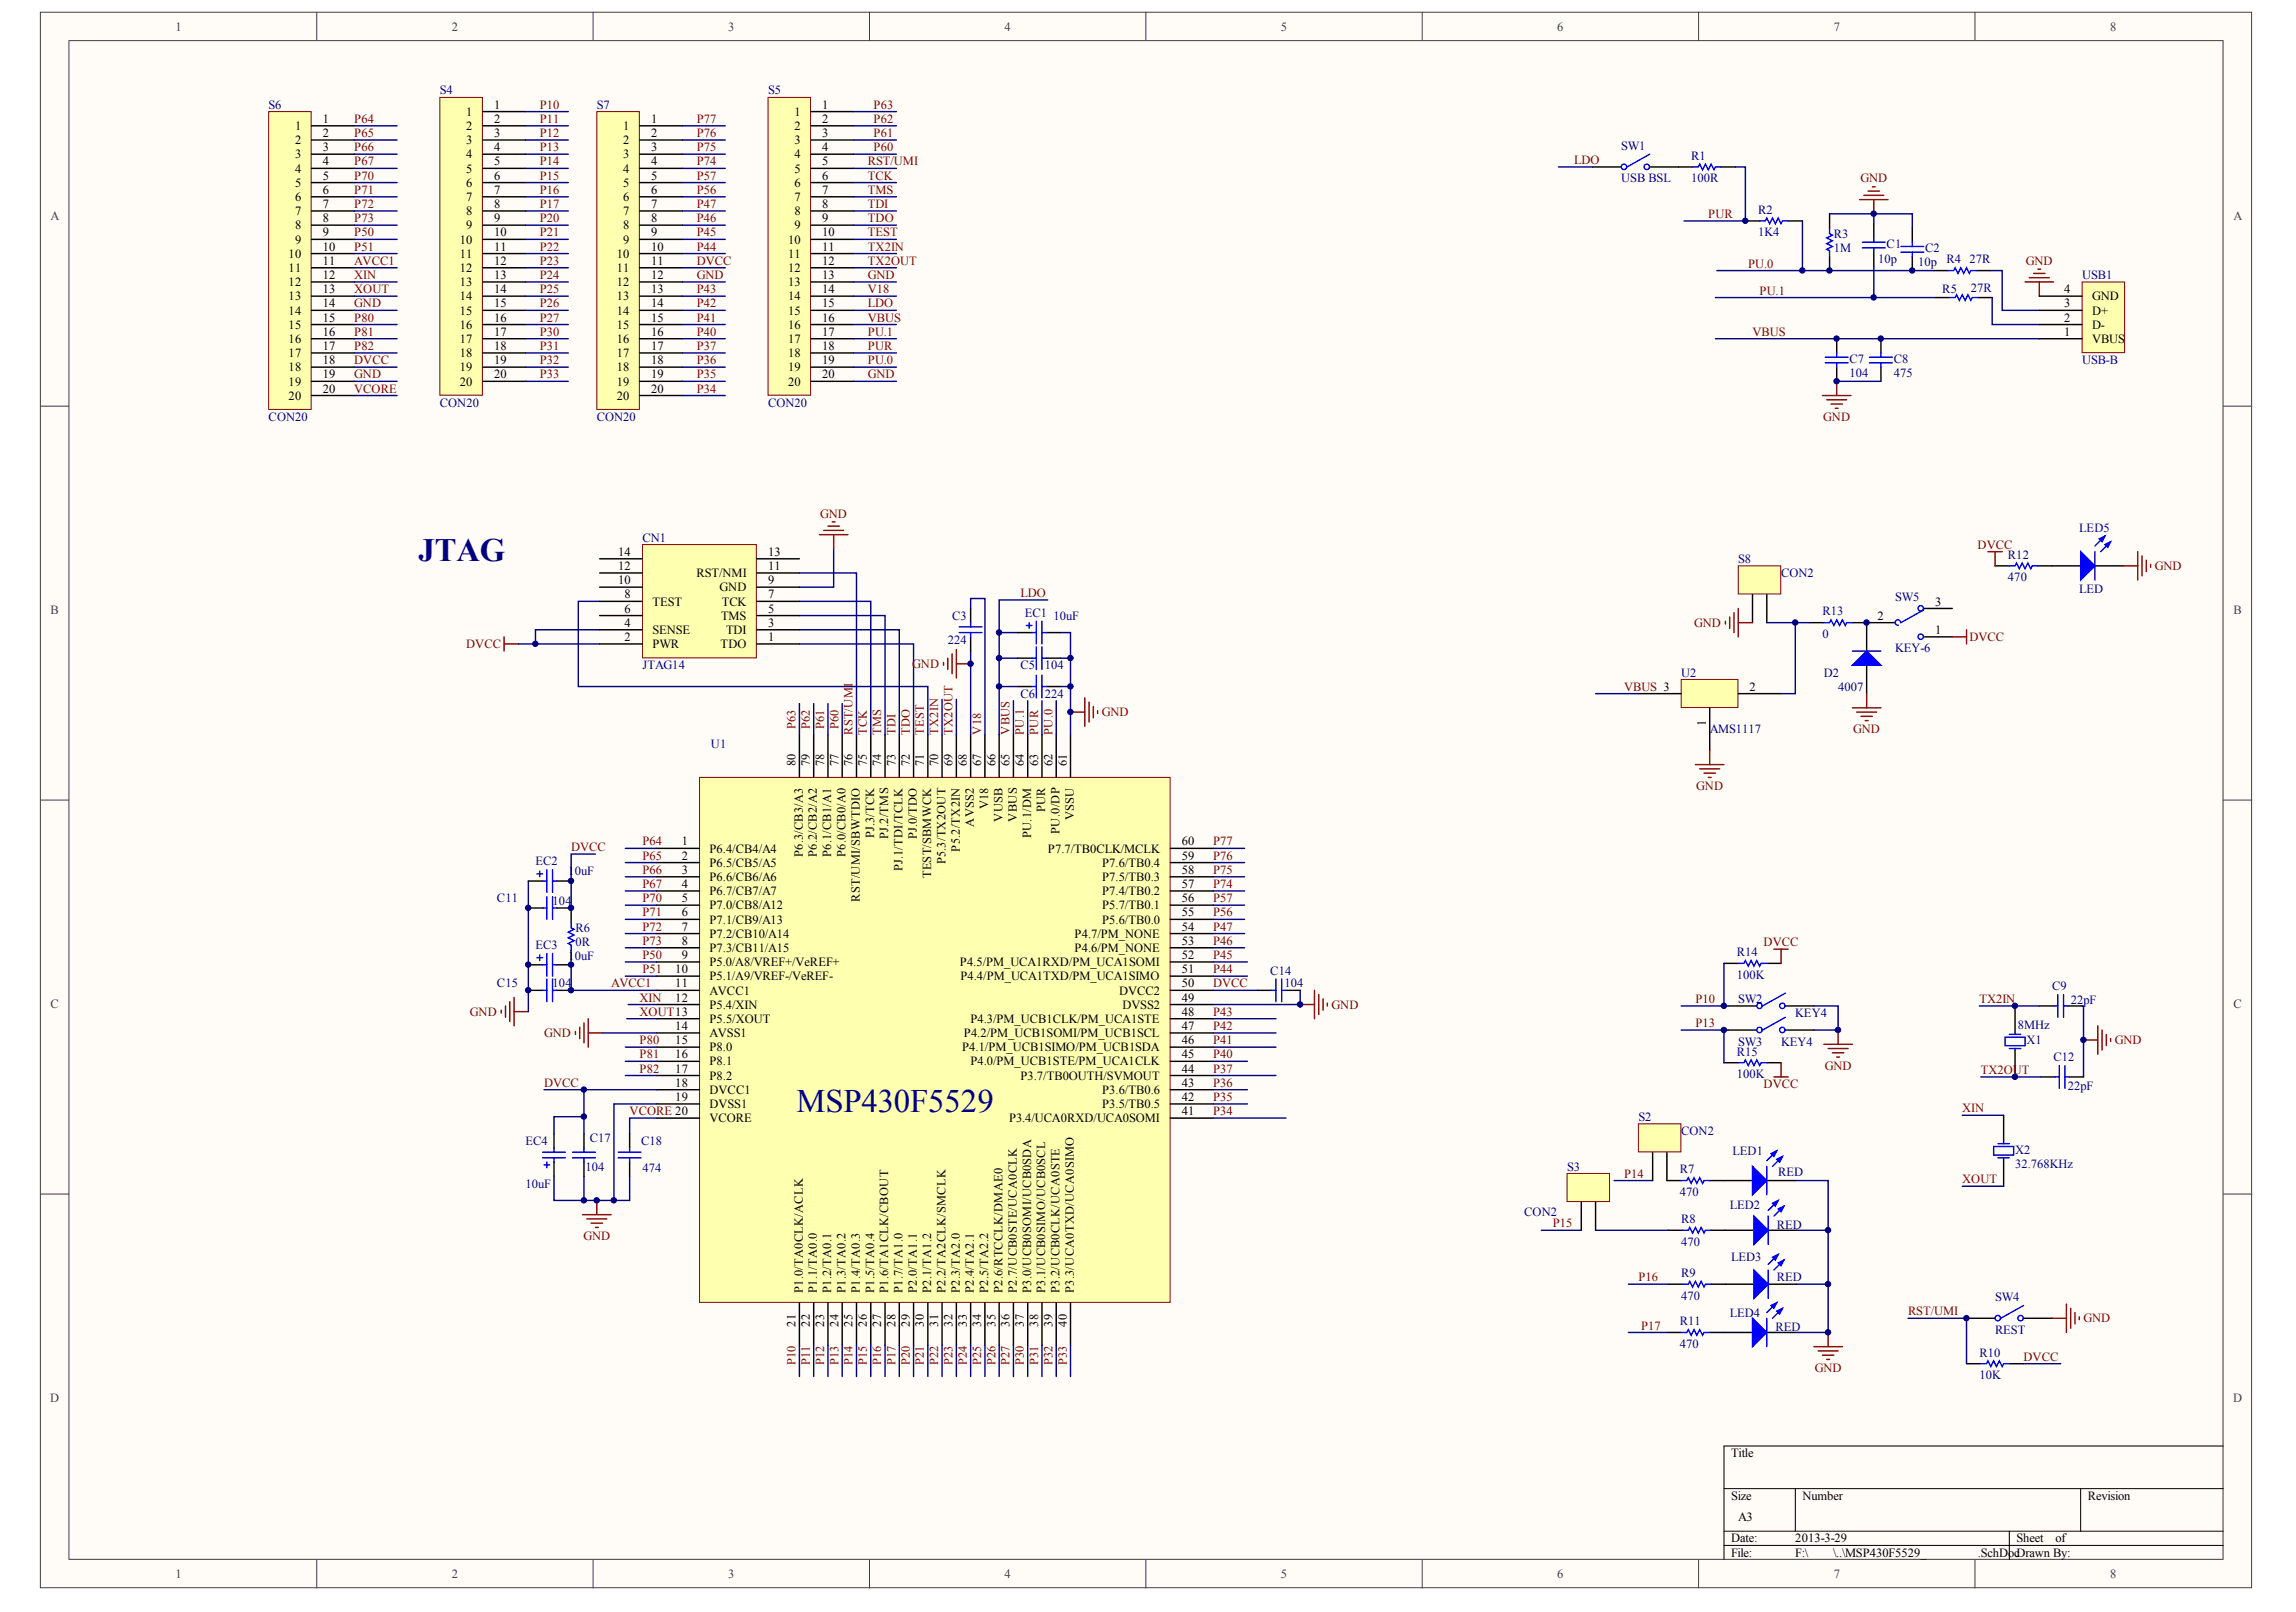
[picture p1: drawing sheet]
<svg xmlns="http://www.w3.org/2000/svg" width="288mm" height="202mm" viewBox="0 0 288 202" stroke-linecap="round" stroke-linejoin="round" font-family="sans-serif">
<defs><g id="words">
<g font-size="4.1" fill="#000080">
<text x="52.5" y="70.3">JTAG</text>
<text x="99.9" y="139.4">MSP430F5529</text>
</g>
<g font-size="1.6" fill="#404040">
<text x="22" y="3.8">1</text>
<text x="56.7" y="3.8">2</text>
<text x="91.3" y="3.8">3</text>
<text x="126" y="3.8">4</text>
<text x="160.6" y="3.8">5</text>
<text x="195.3" y="3.8">6</text>
<text x="229.9" y="3.8">7</text>
<text x="264.6" y="3.8">8</text>
<text x="6.3" y="27.6">A</text>
<text x="280" y="27.6">A</text>
<text x="6.3" y="77">B</text>
<text x="280" y="77">B</text>
<text x="6.3" y="126.4">C</text>
<text x="280" y="126.4">C</text>
<text x="6.3" y="175.8">D</text>
<text x="280" y="175.8">D</text>
<text x="22" y="197.9">1</text>
<text x="56.7" y="197.9">2</text>
<text x="91.3" y="197.9">3</text>
<text x="126" y="197.9">4</text>
<text x="160.6" y="197.9">5</text>
<text x="195.3" y="197.9">6</text>
<text x="229.9" y="197.9">7</text>
<text x="264.6" y="197.9">8</text>
</g>
<g font-size="1.6" fill="#000080">
<text x="55.1" y="11.8">S4</text>
<text x="96.3" y="11.8">S5</text>
<text x="33.7" y="13.6">S6</text>
<text x="74.8" y="13.6">S7</text>
<text x="203.3" y="18.8">SW1</text>
<text x="203.3" y="22.9">USB BSL</text>
<text x="212" y="20">R1</text>
<text x="212" y="22.9">100R</text>
<text x="220.4" y="26.8">R2</text>
<text x="220.4" y="29.6">1K4</text>
<text x="229.9" y="29.8">R3</text>
<text x="229.9" y="31.6">1M</text>
<text x="235.5" y="33">10p</text>
<text x="236.5" y="31.1">C1</text>
<text x="240.5" y="33.4">10p</text>
<text x="241.4" y="31.6">C2</text>
<text x="244.1" y="33">R4</text>
<text x="246.9" y="33">27R</text>
<text x="261" y="35">USB1</text>
<text x="243.5" y="36.8">R5</text>
<text x="247.1" y="36.6">27R</text>
<text x="231.9" y="45.5">C7</text>
<text x="231.9" y="47.3">104</text>
<text x="237.4" y="45.5">C8</text>
<text x="237.4" y="47.3">475</text>
<text x="261" y="45.7">USB-B</text>
<text x="33.7" y="52.8">CON20</text>
<text x="55.1" y="51">CON20</text>
<text x="74.8" y="52.8">CON20</text>
<text x="96.3" y="51">CON20</text>
<text x="80.6" y="67.9">CN1</text>
<text x="217.9" y="70.6">S8</text>
<text x="251.7" y="70.1">R12</text>
<text x="260.7" y="66.7">LED5</text>
<text x="119.4" y="77.7">C3</text>
<text x="128.5" y="77.4">EC1</text>
<text x="132.1" y="77.7">10uF</text>
<text x="223.3" y="72.4">CON2</text>
<text x="228.5" y="77.2">R13</text>
<text x="237.6" y="75.4">SW5</text>
<text x="251.7" y="72.9">470</text>
<text x="260.7" y="74.3">LED</text>
<text x="80.6" y="83.9">JTAG14</text>
<text x="118.8" y="80.7">224</text>
<text x="128" y="83.9">C5</text>
<text x="131" y="83.9">104</text>
<text x="228.5" y="80">0</text>
<text x="237.6" y="81.8">KEY-6</text>
<text x="128" y="87.5">C6</text>
<text x="131" y="87.5">224</text>
<text x="210.8" y="84.8">U2</text>
<text x="228.7" y="84.8">D2</text>
<text x="230.5" y="86.6">4007</text>
<text x="89.1" y="93.7">U1</text>
<text x="214.4" y="92">AMS1117</text>
<text x="62.3" y="113.1">C11</text>
<text x="67.1" y="108.5">EC2</text>
<text x="69.3" y="113.5">104</text>
<text x="71.2" y="109.8">1</text>
<text x="72.1" y="109.8">0uF</text>
<text x="67.1" y="119">EC3</text>
<text x="72.1" y="116.9">R6</text>
<text x="72.1" y="118.7">0R</text>
<text x="217.8" y="119.9">R14</text>
<text x="62.3" y="123.8">C15</text>
<text x="69.3" y="123.8">104</text>
<text x="71.2" y="120.4">10uF</text>
<text x="159.3" y="122.2">C14</text>
<text x="161.1" y="123.8">104</text>
<text x="217.8" y="122.8">100K</text>
<text x="217.9" y="125.8">SW2</text>
<text x="257.3" y="124.2">C9</text>
<text x="259.6" y="126">22pF</text>
<text x="217.9" y="131.1">SW3</text>
<text x="223.3" y="131.1">KEY4</text>
<text x="225.1" y="127.6">KEY4</text>
<text x="253" y="129">8MHz</text>
<text x="254.1" y="130.9">X1</text>
<text x="217.8" y="132.4">R15</text>
<text x="217.8" y="135.2">100K</text>
<text x="257.5" y="133.1">C12</text>
<text x="259.3" y="136.6">22pF</text>
<text x="65.9" y="143.6">EC4</text>
<text x="73.9" y="143.2">C17</text>
<text x="80.4" y="143.6">C18</text>
<text x="205.4" y="140.6">S2</text>
<text x="210.8" y="142.3">CON2</text>
<text x="65.9" y="148.9">10uF</text>
<text x="73.4" y="146.8">104</text>
<text x="80.6" y="147">474</text>
<text x="196.5" y="146.8">S3</text>
<text x="210.6" y="147.1">R7</text>
<text x="210.6" y="150">470</text>
<text x="217.2" y="144.8">LED1</text>
<text x="222.9" y="147.5">RED</text>
<text x="252.6" y="144.6">X2</text>
<text x="252.6" y="146.4">32.768KHz</text>
<text x="191.1" y="152.5">CON2</text>
<text x="210.8" y="153.4">R8</text>
<text x="216.9" y="151.6">LED2</text>
<text x="222.8" y="154.1">RED</text>
<text x="210.8" y="156.2">470</text>
<text x="210.8" y="160.1">R9</text>
<text x="217" y="158.2">LED3</text>
<text x="222.8" y="160.7">RED</text>
<text x="210.6" y="166.2">R11</text>
<text x="210.8" y="163">470</text>
<text x="216.9" y="165.1">LED4</text>
<text x="222.6" y="166.9">RED</text>
<text x="250.1" y="163.2">SW4</text>
<text x="250.1" y="167.3">REST</text>
<text x="210.6" y="169">470</text>
<text x="248.2" y="170.1">R10</text>
<text x="248.2" y="173">10K</text>
</g>
<g font-size="1.6">
<text x="37" y="16.3">1</text>
<text x="40.5" y="15.4">1</text>
<text x="40.5" y="17.2">2</text>
<text x="58.5" y="14.5">1</text>
<text x="58.5" y="16.3">2</text>
<text x="61.9" y="13.6">1</text>
<text x="61.9" y="15.4">2</text>
<text x="61.9" y="17.2">3</text>
<text x="78.1" y="16.3">1</text>
<text x="81.6" y="15.4">1</text>
<text x="81.6" y="17.2">2</text>
<text x="99.6" y="14.5">1</text>
<text x="99.6" y="16.3">2</text>
<text x="103.1" y="13.6">1</text>
<text x="103.1" y="15.4">2</text>
<text x="103.1" y="17.2">3</text>
<text x="37" y="18.1">2</text>
<text x="37" y="19.9">3</text>
<text x="37" y="21.6">4</text>
<text x="37" y="23.4">5</text>
<text x="40.5" y="19">3</text>
<text x="40.5" y="20.7">4</text>
<text x="40.5" y="22.5">5</text>
<text x="58.5" y="18.1">3</text>
<text x="58.5" y="19.9">4</text>
<text x="58.5" y="21.6">5</text>
<text x="58.5" y="23.4">6</text>
<text x="61.9" y="19">4</text>
<text x="61.9" y="20.7">5</text>
<text x="61.9" y="22.5">6</text>
<text x="78.1" y="18.1">2</text>
<text x="78.1" y="19.9">3</text>
<text x="78.1" y="21.6">4</text>
<text x="78.1" y="23.4">5</text>
<text x="81.6" y="19">3</text>
<text x="81.6" y="20.7">4</text>
<text x="81.6" y="22.5">5</text>
<text x="99.6" y="18.1">3</text>
<text x="99.6" y="19.9">4</text>
<text x="99.6" y="21.6">5</text>
<text x="99.6" y="23.4">6</text>
<text x="103.1" y="19">4</text>
<text x="103.1" y="20.7">5</text>
<text x="103.1" y="22.5">6</text>
<text x="37" y="25.2">6</text>
<text x="37" y="27">7</text>
<text x="37" y="28.8">8</text>
<text x="40.5" y="24.3">6</text>
<text x="40.5" y="26.1">7</text>
<text x="40.5" y="27.9">8</text>
<text x="40.5" y="29.6">9</text>
<text x="58.5" y="25.2">7</text>
<text x="58.5" y="27">8</text>
<text x="58.5" y="28.8">9</text>
<text x="61.9" y="24.3">7</text>
<text x="61.9" y="26.1">8</text>
<text x="61.9" y="27.9">9</text>
<text x="61.9" y="29.6">10</text>
<text x="78.1" y="25.2">6</text>
<text x="78.1" y="27">7</text>
<text x="78.1" y="28.8">8</text>
<text x="81.6" y="24.3">6</text>
<text x="81.6" y="26.1">7</text>
<text x="81.6" y="27.9">8</text>
<text x="81.6" y="29.6">9</text>
<text x="99.6" y="25.2">7</text>
<text x="99.6" y="27">8</text>
<text x="99.6" y="28.8">9</text>
<text x="103.1" y="24.3">7</text>
<text x="103.1" y="26.1">8</text>
<text x="103.1" y="27.9">9</text>
<text x="103.1" y="29.6">10</text>
<text x="36.2" y="32.3">10</text>
<text x="36.2" y="34.1">11</text>
<text x="36.2" y="35.9">12</text>
<text x="37" y="30.5">9</text>
<text x="40.5" y="31.4">10</text>
<text x="40.5" y="33.2">11</text>
<text x="40.5" y="35">12</text>
<text x="57.7" y="30.5">10</text>
<text x="57.7" y="32.3">11</text>
<text x="57.7" y="34.1">12</text>
<text x="57.7" y="35.9">13</text>
<text x="61.9" y="31.4">11</text>
<text x="61.9" y="33.2">12</text>
<text x="61.9" y="35">13</text>
<text x="77.3" y="32.3">10</text>
<text x="77.3" y="34.1">11</text>
<text x="77.3" y="35.9">12</text>
<text x="78.1" y="30.5">9</text>
<text x="81.6" y="31.4">10</text>
<text x="81.6" y="33.2">11</text>
<text x="81.6" y="35">12</text>
<text x="98.8" y="30.5">10</text>
<text x="98.8" y="32.3">11</text>
<text x="98.8" y="34.1">12</text>
<text x="98.8" y="35.9">13</text>
<text x="103.1" y="31.4">11</text>
<text x="103.1" y="33.2">12</text>
<text x="103.1" y="35">13</text>
<text x="36.2" y="37.7">13</text>
<text x="36.2" y="39.4">14</text>
<text x="36.2" y="41.2">15</text>
<text x="40.5" y="36.8">13</text>
<text x="40.5" y="38.6">14</text>
<text x="40.5" y="40.3">15</text>
<text x="57.7" y="37.7">14</text>
<text x="57.7" y="39.4">15</text>
<text x="57.7" y="41.2">16</text>
<text x="61.9" y="36.8">14</text>
<text x="61.9" y="38.6">15</text>
<text x="61.9" y="40.3">16</text>
<text x="77.3" y="37.7">13</text>
<text x="77.3" y="39.4">14</text>
<text x="77.3" y="41.2">15</text>
<text x="81.6" y="36.8">13</text>
<text x="81.6" y="38.6">14</text>
<text x="81.6" y="40.3">15</text>
<text x="98.8" y="37.7">14</text>
<text x="98.8" y="39.4">15</text>
<text x="98.8" y="41.2">16</text>
<text x="103.1" y="36.8">14</text>
<text x="103.1" y="38.6">15</text>
<text x="103.1" y="40.3">16</text>
<text x="258.8" y="40.3">2</text>
<text x="258.8" y="38.6">3</text>
<text x="258.8" y="36.8">4</text>
<text x="262.3" y="41.2">D-</text>
<text x="262.3" y="39.4">D+</text>
<text x="262.3" y="37.7">GND</text>
<text x="36.2" y="43">16</text>
<text x="36.2" y="44.8">17</text>
<text x="36.2" y="46.6">18</text>
<text x="40.5" y="42.1">16</text>
<text x="40.5" y="43.9">17</text>
<text x="40.5" y="45.7">18</text>
<text x="40.5" y="47.5">19</text>
<text x="57.7" y="43">17</text>
<text x="57.7" y="44.8">18</text>
<text x="57.7" y="46.6">19</text>
<text x="61.9" y="42.1">17</text>
<text x="61.9" y="43.9">18</text>
<text x="61.9" y="45.7">19</text>
<text x="61.9" y="47.5">20</text>
<text x="77.3" y="43">16</text>
<text x="77.3" y="44.8">17</text>
<text x="77.3" y="46.6">18</text>
<text x="81.6" y="42.1">16</text>
<text x="81.6" y="43.9">17</text>
<text x="81.6" y="45.7">18</text>
<text x="81.6" y="47.5">19</text>
<text x="98.8" y="43">17</text>
<text x="98.8" y="44.8">18</text>
<text x="98.8" y="46.6">19</text>
<text x="103.1" y="42.1">17</text>
<text x="103.1" y="43.9">18</text>
<text x="103.1" y="45.7">19</text>
<text x="103.1" y="47.5">20</text>
<text x="258.8" y="42.1">1</text>
<text x="262.3" y="43">VBUS</text>
<text x="36.2" y="48.3">19</text>
<text x="36.2" y="50.1">20</text>
<text x="40.5" y="49.2">20</text>
<text x="57.7" y="48.3">20</text>
<text x="77.3" y="48.3">19</text>
<text x="77.3" y="50.1">20</text>
<text x="81.6" y="49.2">20</text>
<text x="98.8" y="48.3">20</text>
<text x="77.5" y="71.5">12</text>
<text x="77.5" y="69.7">14</text>
<text x="96.3" y="71.5">11</text>
<text x="96.3" y="69.7">13</text>
<text x="77.5" y="73.3">10</text>
<text x="78.3" y="76.8">6</text>
<text x="78.3" y="75">8</text>
<text x="81.8" y="75.9">TEST</text>
<text x="87.3" y="72.4">RST/NMI</text>
<text x="90.2" y="74.2">GND</text>
<text x="90.4" y="77.7">TMS</text>
<text x="90.5" y="75.9">TCK</text>
<text x="96.3" y="76.8">5</text>
<text x="96.3" y="75">7</text>
<text x="96.3" y="73.3">9</text>
<text x="235.4" y="77.7">2</text>
<text x="242.6" y="75.9">3</text>
<text x="78.3" y="80.4">2</text>
<text x="78.3" y="78.6">4</text>
<text x="81.8" y="81.3">PWR</text>
<text x="81.8" y="79.5">SENSE</text>
<text x="90.4" y="81.3">TDO</text>
<text x="91" y="79.5">TDI</text>
<text x="96.3" y="80.4">1</text>
<text x="96.3" y="78.6">3</text>
<text x="242.6" y="79.5">1</text>
<text x="219.4" y="86.6">2</text>
<text x="85.5" y="106">1</text>
<text x="85.5" y="107.8">2</text>
<text x="89" y="106.9">P6.4/CB4/A4</text>
<text x="131.4" y="106.9">P7.7/TB0CLK/MCLK</text>
<text x="148.2" y="107.8">59</text>
<text x="148.2" y="106">60</text>
<text x="85.5" y="109.6">3</text>
<text x="85.5" y="111.4">4</text>
<text x="85.5" y="113.1">5</text>
<text x="89" y="108.7">P6.5/CB5/A5</text>
<text x="89" y="110.5">P6.6/CB6/A6</text>
<text x="89" y="112.2">P6.7/CB7/A7</text>
<text x="138.2" y="112.2">P7.4/TB0.2</text>
<text x="138.2" y="110.5">P7.5/TB0.3</text>
<text x="138.2" y="108.7">P7.6/TB0.4</text>
<text x="148.2" y="113.1">56</text>
<text x="148.2" y="111.4">57</text>
<text x="148.2" y="109.6">58</text>
<text x="85.5" y="114.9">6</text>
<text x="85.5" y="116.7">7</text>
<text x="85.5" y="118.5">8</text>
<text x="89" y="114">P7.0/CB8/A12</text>
<text x="89" y="115.8">P7.1/CB9/A13</text>
<text x="89" y="117.6">P7.2/CB10/A14</text>
<text x="89" y="119.4">P7.3/CB11/A15</text>
<text x="134.7" y="119.4">P4.6/PM_NONE</text>
<text x="134.7" y="117.6">P4.7/PM_NONE</text>
<text x="138.2" y="115.8">P5.6/TB0.0</text>
<text x="138.2" y="114">P5.7/TB0.1</text>
<text x="148.2" y="118.5">53</text>
<text x="148.2" y="116.7">54</text>
<text x="148.2" y="114.9">55</text>
<text x="84.7" y="122">10</text>
<text x="84.7" y="123.8">11</text>
<text x="84.7" y="125.6">12</text>
<text x="85.5" y="120.3">9</text>
<text x="89" y="121.2">P5.0/A8/VREF+/VeREF+</text>
<text x="89" y="122.9">P5.1/A9/VREF-/VeREF-</text>
<text x="89" y="124.7">AVCC1</text>
<text x="120.4" y="121.2">P4.5/PM_UCA1RXD/PM_UCA1SOMI</text>
<text x="120.4" y="122.9">P4.4/PM_UCA1TXD/PM_UCA1SIMO</text>
<text x="140.3" y="124.7">DVCC2</text>
<text x="148.2" y="125.6">49</text>
<text x="148.2" y="123.8">50</text>
<text x="148.2" y="122">51</text>
<text x="148.2" y="120.3">52</text>
<text x="84.7" y="129.2">14</text>
<text x="84.7" y="130.9">15</text>
<text x="89" y="126.5">P5.4/XIN</text>
<text x="89" y="128.3">P5.5/XOUT</text>
<text x="89" y="130.1">AVSS1</text>
<text x="89" y="131.8">P8.0</text>
<text x="120.6" y="131.8">P4.1/PM_UCB1SIMO/PM_UCB1SDA</text>
<text x="120.9" y="130.1">P4.2/PM_UCB1SOMI/PM_UCB1SCL</text>
<text x="121.7" y="128.3">P4.3/PM_UCB1CLK/PM_UCA1STE</text>
<text x="140.7" y="126.5">DVSS2</text>
<text x="148.2" y="130.9">46</text>
<text x="148.2" y="129.2">47</text>
<text x="148.2" y="127.4">48</text>
<text x="84.7" y="132.7">16</text>
<text x="84.7" y="134.5">17</text>
<text x="84.7" y="136.3">18</text>
<text x="89" y="133.6">P8.1</text>
<text x="89" y="135.4">P8.2</text>
<text x="89" y="137.2">DVCC1</text>
<text x="121.7" y="133.6">P4.0/PM_UCB1STE/PM_UCA1CLK</text>
<text x="127.9" y="135.4">P3.7/TB0OUTH/SVMOUT</text>
<text x="138.2" y="137.2">P3.6/TB0.6</text>
<text x="148.2" y="136.3">43</text>
<text x="148.2" y="134.5">44</text>
<text x="148.2" y="132.7">45</text>
<text x="84.7" y="138.1">19</text>
<text x="89" y="139">DVSS1</text>
<text x="89" y="140.7">VCORE</text>
<text x="126.5" y="140.7">P3.4/UCA0RXD/UCA0SOMI</text>
<text x="138.2" y="139">P3.5/TB0.5</text>
<text x="148.2" y="139.8">41</text>
<text x="148.2" y="138.1">42</text>
<text x="217" y="182.7">Title</text>
<text x="217" y="188.1">Size</text>
<text x="217.9" y="190.7">A3</text>
<text x="226" y="188.1">Number</text>
<text x="261.8" y="188.1">Revision</text>
<text x="217" y="193.4">Date:</text>
<text x="217" y="195.2">File:</text>
<text x="225.1" y="193.4">2013-3-29</text>
<text x="225.1" y="195.2">F:\</text>
<text x="229.8" y="195.2">\..\MSP430F5529_</text>
<text x="248" y="195.2">.SchDocDrawn By:</text>
<text x="252.8" y="193.4">Sheet</text>
<text x="257.7" y="193.4">of</text>
</g>
<g font-size="1.6" fill="#800000">
<text x="44.4" y="15.4">P64</text>
<text x="44.4" y="17.2">P65</text>
<text x="67.7" y="13.6">P10</text>
<text x="67.7" y="15.4">P11</text>
<text x="67.7" y="17.2">P12</text>
<text x="87.3" y="15.4">P77</text>
<text x="87.3" y="17.2">P76</text>
<text x="109.5" y="17.2">P61</text>
<text x="109.5" y="15.4">P62</text>
<text x="109.5" y="13.6">P63</text>
<text x="44.4" y="19">P66</text>
<text x="44.4" y="20.7">P67</text>
<text x="44.4" y="22.5">P70</text>
<text x="67.7" y="22.5">P15</text>
<text x="67.7" y="19">P13</text>
<text x="67.7" y="20.7">P14</text>
<text x="87.3" y="22.5">P57</text>
<text x="87.3" y="20.7">P74</text>
<text x="87.3" y="19">P75</text>
<text x="108.8" y="20.7">RST/UMI</text>
<text x="108.8" y="22.5">TCK</text>
<text x="109.5" y="19">P60</text>
<text x="197.4" y="20.6">LDO</text>
<text x="233.2" y="22.9">GND</text>
<text x="44.4" y="24.3">P71</text>
<text x="44.4" y="26.1">P72</text>
<text x="44.4" y="27.9">P73</text>
<text x="44.4" y="29.6">P50</text>
<text x="67.7" y="24.3">P16</text>
<text x="67.7" y="27.9">P20</text>
<text x="67.7" y="29.6">P21</text>
<text x="67.7" y="26.1">P17</text>
<text x="87.3" y="29.6">P45</text>
<text x="87.3" y="27.9">P46</text>
<text x="87.3" y="26.1">P47</text>
<text x="87.3" y="24.3">P56</text>
<text x="108.8" y="24.3">TMS</text>
<text x="108.8" y="26.1">TDI</text>
<text x="108.8" y="27.9">TDO</text>
<text x="108.8" y="29.6">TEST</text>
<text x="214.2" y="27.3">PUR</text>
<text x="44.4" y="31.4">P51</text>
<text x="44.4" y="35">XIN</text>
<text x="44.4" y="33.2">AVCC1</text>
<text x="67.7" y="31.4">P22</text>
<text x="67.7" y="33.2">P23</text>
<text x="67.7" y="35">P24</text>
<text x="87.3" y="31.4">P44</text>
<text x="87.3" y="33.2">DVCC</text>
<text x="87.3" y="35">GND</text>
<text x="108.8" y="31.4">TX2IN</text>
<text x="108.8" y="33.2">TX2OUT</text>
<text x="108.8" y="35">GND</text>
<text x="219.2" y="33.6">PU.0</text>
<text x="254" y="33.2">GND</text>
<text x="44.4" y="36.8">XOUT</text>
<text x="44.4" y="40.3">P80</text>
<text x="44.4" y="38.6">GND</text>
<text x="67.7" y="36.8">P25</text>
<text x="67.7" y="38.6">P26</text>
<text x="67.7" y="40.3">P27</text>
<text x="87.3" y="40.3">P41</text>
<text x="87.3" y="38.6">P42</text>
<text x="87.3" y="36.8">P43</text>
<text x="108.8" y="40.3">VBUS</text>
<text x="108.8" y="36.8">V18</text>
<text x="108.8" y="38.6">LDO</text>
<text x="220.6" y="36.9">PU.1</text>
<text x="44.4" y="42.1">P81</text>
<text x="44.4" y="43.9">P82</text>
<text x="44.4" y="45.7">DVCC</text>
<text x="44.4" y="47.5">GND</text>
<text x="67.7" y="42.1">P30</text>
<text x="67.7" y="45.7">P32</text>
<text x="67.7" y="47.5">P33</text>
<text x="67.7" y="43.9">P31</text>
<text x="87.3" y="47.5">P35</text>
<text x="87.3" y="45.7">P36</text>
<text x="87.3" y="42.1">P40</text>
<text x="87.3" y="43.9">P37</text>
<text x="108.8" y="45.7">PU.0</text>
<text x="108.8" y="42.1">PU.1</text>
<text x="108.8" y="43.9">PUR</text>
<text x="108.8" y="47.5">GND</text>
<text x="219.7" y="42.1">VBUS</text>
<text x="44.4" y="49.2">VCORE</text>
<text x="87.3" y="49.2">P34</text>
<text x="228.6" y="52.8">GND</text>
<text x="102.8" y="64.9">GND</text>
<text x="248" y="68.8">DVCC</text>
<text x="270.2" y="71.5">GND</text>
<text x="128" y="74.9">LDO</text>
<text x="58.5" y="81.3">DVCC</text>
<text x="114.4" y="83.8">GND</text>
<text x="212.4" y="78.6">GND</text>
<text x="246.9" y="80.4">DVCC</text>
<text x="138.2" y="89.8">GND</text>
<text x="203.6" y="86.6">VBUS 3</text>
<text x="232.4" y="91.9">GND</text>
<text x="212.7" y="99.1">GND</text>
<text x="71.6" y="106.7">DVCC</text>
<text x="80.6" y="106">P64</text>
<text x="80.6" y="107.8">P65</text>
<text x="152.1" y="106">P77</text>
<text x="152.1" y="107.8">P76</text>
<text x="80.6" y="109.6">P66</text>
<text x="80.6" y="111.4">P67</text>
<text x="80.6" y="113.1">P70</text>
<text x="152.1" y="113.1">P57</text>
<text x="152.1" y="111.4">P74</text>
<text x="152.1" y="109.6">P75</text>
<text x="80.6" y="114.9">P71</text>
<text x="80.6" y="116.7">P72</text>
<text x="80.6" y="118.5">P73</text>
<text x="152.1" y="118.5">P46</text>
<text x="152.1" y="116.7">P47</text>
<text x="152.1" y="114.9">P56</text>
<text x="221.1" y="118.7">DVCC</text>
<text x="76.6" y="123.8">AVCC1</text>
<text x="80.2" y="125.6">XIN</text>
<text x="80.6" y="120.3">P50</text>
<text x="80.6" y="122">P51</text>
<text x="152.1" y="122">P44</text>
<text x="152.1" y="120.3">P45</text>
<text x="152.1" y="123.8">DVCC</text>
<text x="212.6" y="125.8">P10</text>
<text x="248.2" y="125.8">TX2IN</text>
<text x="58.9" y="127.4">GND</text>
<text x="68.2" y="130.1">GND</text>
<text x="80.2" y="127.4">XOUT13</text>
<text x="80.2" y="130.9">P80</text>
<text x="152.1" y="130.9">P41</text>
<text x="152.1" y="129.2">P42</text>
<text x="152.1" y="127.4">P43</text>
<text x="167" y="126.5">GND</text>
<text x="212.6" y="128.8">P13</text>
<text x="265.2" y="130.9">GND</text>
<text x="68.2" y="136.3">DVCC</text>
<text x="80.2" y="132.7">P81</text>
<text x="80.2" y="134.5">P82</text>
<text x="152.1" y="136.3">P36</text>
<text x="152.1" y="132.7">P40</text>
<text x="152.1" y="134.5">P37</text>
<text x="221.1" y="136.4">DVCC</text>
<text x="228.8" y="134.1">GND</text>
<text x="248.3" y="134.7">TX2OUT</text>
<text x="78.9" y="139.8">VCORE 20</text>
<text x="152.1" y="138.1">P35</text>
<text x="152.1" y="139.8">P34</text>
<text x="246" y="139.5">XIN</text>
<text x="203.6" y="147.7">P14</text>
<text x="246" y="148.4">XOUT</text>
<text x="73.1" y="155.5">GND</text>
<text x="194.7" y="153.9">P15</text>
<text x="205.4" y="160.7">P16</text>
<text x="205.8" y="166.7">P17</text>
<text x="239.2" y="164.9">RST/UMI</text>
<text x="261.2" y="165.8">GND</text>
<text x="227.5" y="172">GND</text>
<text x="253.7" y="170.6">DVCC</text>
</g>
<g font-size="1.5" fill="#800000">
<text x="99.7" y="91.4" transform="rotate(-90 99.7 91.4)">P63</text>
<text x="101.5" y="91.4" transform="rotate(-90 101.5 91.4)">P62</text>
<text x="103.3" y="91.4" transform="rotate(-90 103.3 91.4)">P61</text>
<text x="105.1" y="91.4" transform="rotate(-90 105.1 91.4)">P60</text>
<text x="106.9" y="92.1" transform="rotate(-90 106.9 92.1)">RST/UMI</text>
<text x="108.7" y="92.1" transform="rotate(-90 108.7 92.1)">TCK</text>
<text x="110.5" y="92.1" transform="rotate(-90 110.5 92.1)">TMS</text>
<text x="112.3" y="92.1" transform="rotate(-90 112.3 92.1)">TDI</text>
<text x="114.1" y="92.1" transform="rotate(-90 114.1 92.1)">TDO</text>
<text x="115.8" y="92.1" transform="rotate(-90 115.8 92.1)">TEST</text>
<text x="117.6" y="92.1" transform="rotate(-90 117.6 92.1)">TX2IN</text>
<text x="119.4" y="92.1" transform="rotate(-90 119.4 92.1)">TX2OUT</text>
<text x="123" y="92.1" transform="rotate(-90 123 92.1)">V18</text>
<text x="126.6" y="92.1" transform="rotate(-90 126.6 92.1)">VBUS</text>
<text x="128.4" y="92.1" transform="rotate(-90 128.4 92.1)">PU.1</text>
<text x="130.2" y="92.1" transform="rotate(-90 130.2 92.1)">PUR</text>
<text x="131.9" y="92.1" transform="rotate(-90 131.9 92.1)">PU.0</text>
<text x="99.7" y="171.2" transform="rotate(-90 99.7 171.2)">P10</text>
<text x="101.5" y="171.2" transform="rotate(-90 101.5 171.2)">P11</text>
<text x="103.3" y="171.2" transform="rotate(-90 103.3 171.2)">P12</text>
<text x="105.1" y="171.2" transform="rotate(-90 105.1 171.2)">P13</text>
<text x="106.9" y="171.2" transform="rotate(-90 106.9 171.2)">P14</text>
<text x="108.7" y="171.2" transform="rotate(-90 108.7 171.2)">P15</text>
<text x="110.5" y="171.2" transform="rotate(-90 110.5 171.2)">P16</text>
<text x="112.3" y="171.2" transform="rotate(-90 112.3 171.2)">P17</text>
<text x="114.1" y="171.2" transform="rotate(-90 114.1 171.2)">P20</text>
<text x="115.8" y="171.2" transform="rotate(-90 115.8 171.2)">P21</text>
<text x="117.6" y="171.2" transform="rotate(-90 117.6 171.2)">P22</text>
<text x="119.4" y="171.2" transform="rotate(-90 119.4 171.2)">P23</text>
<text x="121.2" y="171.2" transform="rotate(-90 121.2 171.2)">P24</text>
<text x="123" y="171.2" transform="rotate(-90 123 171.2)">P25</text>
<text x="124.8" y="171.2" transform="rotate(-90 124.8 171.2)">P26</text>
<text x="126.6" y="171.2" transform="rotate(-90 126.6 171.2)">P27</text>
<text x="128.4" y="171.2" transform="rotate(-90 128.4 171.2)">P30</text>
<text x="130.2" y="171.2" transform="rotate(-90 130.2 171.2)">P31</text>
<text x="131.9" y="171.2" transform="rotate(-90 131.9 171.2)">P32</text>
<text x="133.7" y="171.2" transform="rotate(-90 133.7 171.2)">P33</text>
</g>
<g font-size="1.5">
<text x="213.9" y="91" transform="rotate(-90 213.9 91)">1</text>
<text x="99.7" y="96.1" transform="rotate(-90 99.7 96.1)">80</text>
<text x="101.5" y="96.1" transform="rotate(-90 101.5 96.1)">79</text>
<text x="103.3" y="96.1" transform="rotate(-90 103.3 96.1)">78</text>
<text x="105.1" y="96.1" transform="rotate(-90 105.1 96.1)">77</text>
<text x="106.9" y="96.1" transform="rotate(-90 106.9 96.1)">76</text>
<text x="108.7" y="96.1" transform="rotate(-90 108.7 96.1)">75</text>
<text x="110.5" y="96.1" transform="rotate(-90 110.5 96.1)">74</text>
<text x="112.3" y="96.1" transform="rotate(-90 112.3 96.1)">73</text>
<text x="114.1" y="96.1" transform="rotate(-90 114.1 96.1)">72</text>
<text x="115.8" y="96.1" transform="rotate(-90 115.8 96.1)">71</text>
<text x="117.6" y="96.1" transform="rotate(-90 117.6 96.1)">70</text>
<text x="119.4" y="96.1" transform="rotate(-90 119.4 96.1)">69</text>
<text x="121.2" y="96.1" transform="rotate(-90 121.2 96.1)">68</text>
<text x="123" y="96.1" transform="rotate(-90 123 96.1)">67</text>
<text x="123.9" y="101.5" transform="rotate(-90 123.9 101.5)">V18</text>
<text x="124.8" y="96.1" transform="rotate(-90 124.8 96.1)">66</text>
<text x="126.6" y="96.1" transform="rotate(-90 126.6 96.1)">65</text>
<text x="128.4" y="96.1" transform="rotate(-90 128.4 96.1)">64</text>
<text x="130.2" y="96.1" transform="rotate(-90 130.2 96.1)">63</text>
<text x="131.1" y="101.8" transform="rotate(-90 131.1 101.8)">PUR</text>
<text x="131.9" y="96.1" transform="rotate(-90 131.9 96.1)">62</text>
<text x="133.7" y="96.1" transform="rotate(-90 133.7 96.1)">61</text>
<text x="100.6" y="107.5" transform="rotate(-90 100.6 107.5)">P6.3/CB3/A3</text>
<text x="102.4" y="107.5" transform="rotate(-90 102.4 107.5)">P6.2/CB2/A2</text>
<text x="104.2" y="107.5" transform="rotate(-90 104.2 107.5)">P6.1/CB1/A1</text>
<text x="106" y="107.5" transform="rotate(-90 106 107.5)">P6.0/CB0/A0</text>
<text x="109.6" y="105.1" transform="rotate(-90 109.6 105.1)">PJ.3/TCK</text>
<text x="111.4" y="105.2" transform="rotate(-90 111.4 105.2)">PJ.2/TMS</text>
<text x="115" y="105.3" transform="rotate(-90 115 105.3)">PJ.0/TDO</text>
<text x="120.3" y="106.8" transform="rotate(-90 120.3 106.8)">P5.2/TX2IN</text>
<text x="122.1" y="103.7" transform="rotate(-90 122.1 103.7)">AVSS2</text>
<text x="125.7" y="103" transform="rotate(-90 125.7 103)">VUSB</text>
<text x="127.5" y="103" transform="rotate(-90 127.5 103)">VBUS</text>
<text x="129.3" y="105.1" transform="rotate(-90 129.3 105.1)">PU.1/DM</text>
<text x="132.8" y="104.6" transform="rotate(-90 132.8 104.6)">PU.0/DP</text>
<text x="134.6" y="102.9" transform="rotate(-90 134.6 102.9)">VSSU</text>
<text x="107.8" y="113.1" transform="rotate(-90 107.8 113.1)">RST/UMI/SBWTDIO</text>
<text x="113.2" y="109.3" transform="rotate(-90 113.2 109.3)">PJ.1/TDI/TCLK</text>
<text x="116.7" y="110.1" transform="rotate(-90 116.7 110.1)">TEST/SBMWCK</text>
<text x="118.5" y="108.4" transform="rotate(-90 118.5 108.4)">P5.3/TX2OUT</text>
<text x="99.7" y="166.4" transform="rotate(-90 99.7 166.4)">21</text>
<text x="100.6" y="162.1" transform="rotate(-90 100.6 162.1)">P1.0/TA0CLK/ACLK</text>
<text x="101.5" y="166.4" transform="rotate(-90 101.5 166.4)">22</text>
<text x="102.4" y="162.1" transform="rotate(-90 102.4 162.1)">P1.1/TA0.0</text>
<text x="103.3" y="166.4" transform="rotate(-90 103.3 166.4)">23</text>
<text x="104.2" y="162.1" transform="rotate(-90 104.2 162.1)">P1.2/TA0.1</text>
<text x="105.1" y="166.4" transform="rotate(-90 105.1 166.4)">24</text>
<text x="106" y="162.1" transform="rotate(-90 106 162.1)">P1.3/TA0.2</text>
<text x="106.9" y="166.4" transform="rotate(-90 106.9 166.4)">25</text>
<text x="107.8" y="162.1" transform="rotate(-90 107.8 162.1)">P1.4/TA0.3</text>
<text x="108.7" y="166.4" transform="rotate(-90 108.7 166.4)">26</text>
<text x="109.6" y="162.1" transform="rotate(-90 109.6 162.1)">P1.5/TA0.4</text>
<text x="110.5" y="166.4" transform="rotate(-90 110.5 166.4)">27</text>
<text x="111.4" y="162.1" transform="rotate(-90 111.4 162.1)">P1.6/TA1CLK/CBOUT</text>
<text x="112.3" y="166.4" transform="rotate(-90 112.3 166.4)">28</text>
<text x="113.2" y="162.1" transform="rotate(-90 113.2 162.1)">P1.7/TA1.0</text>
<text x="114.1" y="166.4" transform="rotate(-90 114.1 166.4)">29</text>
<text x="115" y="162.1" transform="rotate(-90 115 162.1)">P2.0/TA1.1</text>
<text x="115.8" y="166.4" transform="rotate(-90 115.8 166.4)">30</text>
<text x="116.7" y="162.1" transform="rotate(-90 116.7 162.1)">P2.1/TA1.2</text>
<text x="117.6" y="166.4" transform="rotate(-90 117.6 166.4)">31</text>
<text x="118.5" y="162.1" transform="rotate(-90 118.5 162.1)">P2.2/TA2CLK/SMCLK</text>
<text x="119.4" y="166.4" transform="rotate(-90 119.4 166.4)">32</text>
<text x="120.3" y="162.1" transform="rotate(-90 120.3 162.1)">P2.3/TA2.0</text>
<text x="121.2" y="166.4" transform="rotate(-90 121.2 166.4)">33</text>
<text x="122.1" y="162.1" transform="rotate(-90 122.1 162.1)">P2.4/TA2.1</text>
<text x="123" y="166.4" transform="rotate(-90 123 166.4)">34</text>
<text x="123.9" y="162.1" transform="rotate(-90 123.9 162.1)">P2.5/TA2.2</text>
<text x="124.8" y="166.4" transform="rotate(-90 124.8 166.4)">35</text>
<text x="125.7" y="162.1" transform="rotate(-90 125.7 162.1)">P2.6/RTCCLK/DMAE0</text>
<text x="126.6" y="166.4" transform="rotate(-90 126.6 166.4)">36</text>
<text x="127.5" y="162.1" transform="rotate(-90 127.5 162.1)">P2.7/UCB0STE/UCA0CLK</text>
<text x="128.4" y="166.4" transform="rotate(-90 128.4 166.4)">37</text>
<text x="129.3" y="162.1" transform="rotate(-90 129.3 162.1)">P3.0/UCB0SOMI/UCB0SDA</text>
<text x="130.2" y="166.4" transform="rotate(-90 130.2 166.4)">38</text>
<text x="131.1" y="162.1" transform="rotate(-90 131.1 162.1)">P3.1/UCB0SIMO/UCB0SCL</text>
<text x="131.9" y="166.4" transform="rotate(-90 131.9 166.4)">39</text>
<text x="132.8" y="162.1" transform="rotate(-90 132.8 162.1)">P3.2/UCB0CLK/UCA0STE</text>
<text x="133.7" y="166.4" transform="rotate(-90 133.7 166.4)">40</text>
<text x="134.6" y="162.1" transform="rotate(-90 134.6 162.1)">P3.3/UCA0TXD/UCA0SIMO</text>
</g>
</g></defs>
<g fill="#fffcf8" stroke="#404040" stroke-width=".13">
<path d="M5.1 1.5h277.2v197.6h-277.2z"/>
<path d="M8.6 5.1h270.1v190.4h-270.1z"/>
</g>
<g fill="none" stroke="#404040" stroke-width=".13">
<path d="M39.7 1.5v3.6M74.4 1.5v3.6M109 1.5v3.6M143.7 1.5v3.6M178.3 1.5v3.6M213 1.5v3.6M247.6 1.5v3.6M5.1 50.9h3.5M278.8 50.9h3.5M5.1 100.3h3.5M278.8 100.3h3.5M5.1 149.7h3.5"/>
<path d="M278.8 149.7h3.5M39.7 195.6v3.5M74.4 195.6v3.5M109 195.6v3.5M143.7 195.6v3.5M178.3 195.6v3.5M213 195.6v3.5M247.6 195.6v3.5"/>
</g>
<path d="M216.1 186.7h62.7M216.1 192h62.7M216.1 193.8h62.7M225.1 186.7v5.3M251.9 192v3.6M260.9 186.7v5.3M278.8 181.3h-62.7v14.3" fill="none" stroke="#000" stroke-width=".13"/>
<path d="M87.7 97.5h59v65.8h-59z" fill="#ffffb0" stroke="#800000" stroke-width=".13"/>
<g fill="none" stroke="#000" stroke-width=".18">
<path d="M121.7 76.3v1.8M121.7 79.9v1.7M100.2 92.1v5.4M102 92.1v5.4M103.8 92.1v5.4M105.6 92.1v5.4M107.4 92.1v5.4M109.2 92.1v5.4M111 92.1v5.4M112.8 92.1v5.4M114.5 92.1v5.4M116.3 92.1v5.4"/>
<path d="M118.1 92.1v5.4M119.9 92.1v5.4M121.7 92.1v5.4M123.5 92.1v5.4M125.3 92.1v5.4M127.1 92.1v5.4M127.6 86.1h1.8M127.6 82.5h1.8M128.9 92.1v5.4M130.6 92.1v5.4M131.2 86.1h1.8M131.2 82.5h1.8"/>
<path d="M132.4 92.1v5.4M134.2 92.1v5.4M66.2 113.9h1.8M69.8 113.9h1.8v1.7M71.6 119.2v1.8M82.3 106.4h5.4M82.3 108.2h5.4M82.3 109.9h5.4M82.3 111.7h5.4M82.3 113.5h5.4M82.3 115.3h5.4M82.3 117.1h5.4"/>
<path d="M82.3 118.8h5.4M146.7 106.4h5.4M146.7 108.2h5.4M146.7 109.9h5.4M146.7 111.7h5.4M146.7 113.5h5.4M146.7 115.3h5.4M146.7 117.1h5.4M146.7 118.8h5.4M66.2 124.2h1.8M69.8 124.2h1.8M82.3 120.6h5.4"/>
<path d="M82.3 122.4h5.4M82.3 124.2h5.4M82.3 126h5.4M82.3 127.7h5.4M82.3 129.5h5.4M82.3 131.3h5.4M82.3 133.1h5.4M82.3 134.9h5.4M82.3 136.6h5.4M82.3 138.4h5.4M146.7 120.6h5.4M146.7 122.4h5.4"/>
<path d="M146.7 124.2h5.4M146.7 126h5.4M146.7 127.7h5.4M146.7 129.5h5.4M146.7 131.3h5.4M146.7 133.1h5.4M146.7 134.9h5.4M146.7 136.6h5.4M146.7 138.4h5.4M157.7 124.2h1.7M161.2 124.2h1.8M73.2 142.2v1.7"/>
<path d="M73.2 145.7v1.8M78.9 142.2v1.7M78.9 145.7v1.8M82.3 140.2h5.4M146.7 140.2h5.4M100.2 163.4v5.3M102 163.4v5.3M103.8 163.4v5.3M105.6 163.4v5.3M107.4 163.4v5.3M109.2 163.4v5.3M111 163.4v5.3"/>
<path d="M112.8 163.4v5.3M114.5 163.4v5.3M116.3 163.4v5.3M118.1 163.4v5.3M119.9 163.4v5.3M121.7 163.4v5.3M123.5 163.4v5.3M125.3 163.4v5.3M127.1 163.4v5.3M128.9 163.4v5.3M130.6 163.4v5.3M132.4 163.4v5.3"/>
<path d="M134.2 163.4v5.3"/>
</g>
<g fill="none" stroke="#000080" stroke-width=".18">
<path d="M75.2 75.4h-2.7v10.7h43.8v6M75.2 79h-8.1v1.8h8.1M100.2 79h12.6v13.1M100.2 77.2h10.8v14.9M100.2 75.4h9v16.7M100.2 71.9h7.2v20.2M104.5 68.8v4.8h-4.3M121.7 76.3v-1.2h1.8v17M125.3 79.3h2.3M131.4 75.2h-6.1v7.3M133 79.3h1.2v3.2h-1.2M65 80.8h2.1"/>
<path d="M100.2 80.8h14.3v11.3M100.2 88.2v3.9M102 88.2v3.9M103.8 88.2v3.9M105.6 88.2v3.9M118.1 87.7v4.4M119.9 87.7v4.4M121.7 81.6v10.5M125.3 86.1h2.3M127.1 87.9v4.2M127.6 82.5h-2.3v9.6M128.9 87.9v4.2"/>
<path d="M130.6 87.9v4.2M132.4 87.9v4.2M134.2 82.5v3.6h-1.2M134.2 86.1v6M66.2 110.5v16.4M74.6 107.1h-3v6.8M78.4 108.2h3.9M78.4 106.4h3.9M78.4 111.7h3.9M78.4 109.9h3.9M78.4 115.3h3.9M78.4 113.5h3.9"/>
<path d="M78.4 118.8h3.9M78.4 117.1h3.9M152.1 108.2h3.9M152.1 106.4h3.9M152.1 111.7h3.9M152.1 109.9h3.9M152.1 115.3h3.9M152.1 113.5h3.9M152.1 118.8h3.9M152.1 117.1h3.9M68.2 136.6h5M71.6 121v3.2h10.7"/>
<path d="M75.5 129.5h6.8M78.4 122.4h3.9M78.4 120.6h3.9M78.4 131.3h3.9M78.4 134.9h3.9M78.4 133.1h3.9M78.6 127.7h3.7M78.8 126h3.5M82.3 138.4h-5.3v12.1h1.9v-3M82.3 136.6h-9.1v5.6M152.1 122.4h4.3M152.1 120.6h4.3"/>
<path d="M152.1 131.3h7.9M152.1 134.9h7.9M152.1 133.1h4.3M152.1 129.5h7.9M152.1 127.7h7.9M152.1 136.6h4.3M152.1 138.4h4.3M152.1 126h10.9M152.1 124.2h5.6M163 124.2v2.1M69.5 147.5v3h3.7M73.2 147.5v3h3.8"/>
<path d="M73.2 140h-3.7v2.2M82.3 140.2h-3.4v2M152.1 140.2h9.1M100.2 168.7v3.9M102 168.7v3.9M103.8 168.7v3.9M105.6 168.7v3.9M107.4 168.7v3.9M109.2 168.7v3.9M111 168.7v3.9M112.8 168.7v3.9M114.5 168.7v3.9"/>
<path d="M116.3 168.7v3.9M118.1 168.7v3.9M119.9 168.7v3.9M121.7 168.7v3.9M123.5 168.7v3.9M125.3 168.7v3.9M127.1 168.7v3.9"/>
</g>
<g fill="none" stroke="#800000" stroke-width=".18">
<path d="M63.2 79.9v1.7M102.7 67h3.6M103.3 66.5h2.5M103.8 66h1.4M104.3 65.4h.4M104.5 67v1.8M63.2 80.8h1.8M118.3 83.1v.3M118.8 82.5v1.5M119.4 82v2.5M119.9 81.5v3.5M119.9 83.2h1.8"/>
<path d="M134.2 89.3h1.8M136 87.5v3.6M136.5 88v2.5M137.1 88.6v1.4M137.6 89.1v.4M62.8 126.7v.3M63.4 126.1v1.5M63.9 125.6v2.5M64.5 125.1v3.5M64.5 126.9h1.7M72.1 129.3v.4M72.7 128.8v1.4"/>
<path d="M73.2 128.3v2.5M73.8 127.7v3.6M73.8 129.5h1.7M163 126h1.8M164.8 124.2v3.5M165.3 124.7v2.5M165.9 125.3v1.4M166.4 125.8v.3M73 152.3h3.6M73.6 152.8h2.5M74.1 153.4h1.4M74.6 153.9h.4"/>
<path d="M74.8 150.5v1.8"/>
</g>
<g fill="none" stroke="#00f" stroke-width=".18">
<path d="M120.3 78.6h2.8M120.3 79.3h2.8M121.7 78.1v.5M121.7 79.3v.6M129.4 86.1h.5M129.4 82.5h.5M129.9 81.1v2.9M129.9 84.7v2.8M130.6 81.1v2.9M130.6 84.7v2.8M130.6 86.1h.6M130.6 82.5h.6"/>
<path d="M68 113.9h.6M68.6 112.4v2.9M69.3 112.4v2.9M69.3 113.9h.5M71.6 115.6v.8l.4 .1-.8 .4 .8 .3-.8 .4 .8 .4-.8 .3 .4 .2v.7M68 124.2h.6M68.6 122.8v2.8M69.3 122.8v2.8M69.3 124.2h.5M159.4 124.2h.6M160 122.8v2.8M160.7 124.2h.5"/>
<path d="M160.7 122.8v2.8M71.8 144.5h2.8M71.8 145.2h2.8M73.2 143.9v.6M73.2 145.2v.5M77.5 144.5h2.9M77.5 145.2h2.9M78.9 143.9v.6M78.9 145.2v.5"/>
</g>
<path d="M80.6 68.3h14.2v14.2h-14.2z" fill="#ffffb0" stroke="#800000" stroke-width=".13"/>
<g fill="none" stroke="#000" stroke-width=".18">
<path d="M199.7 20.9h3.6M206.8 20.9h5.4M215.8 20.9h1.8M218.8 27.7h1.8M224.2 27.7h1.8M229.4 26.8v1.8M229.4 32.2v1.7M234.9 28.1v1.7M234.9 31.6v1.8M239.8 28.6v1.8M239.8 32.2v1.7M242.4 33.9h1.8"/>
<path d="M242.6 37.3h1.8M247.8 33.9h1.8M248 37.3h1.8M230.3 42.5v1.8M230.3 46v1.8M235.8 42.5v1.8M235.8 46v1.8M75.2 79h5.4M75.2 77.2h5.4M75.2 75.4h5.4M75.2 73.6h5.4M75.2 71.9h5.4"/>
<path d="M75.2 70.1h5.4M94.9 79h5.3M94.9 77.2h5.3M94.9 75.4h5.3M94.9 73.6h5.3M94.9 71.9h5.3M94.9 70.1h5.3M75.2 80.8h5.4M94.9 80.8h5.3M251.2 139.9v3.5M252.6 126.1v3.6M252.6 131.5v3.5"/>
<path d="M255.7 126.1h1.8M255.9 135h1.7M259.3 126.1h1.7M259.4 135h1.8M251.2 145.2v3.6M246.6 165.3h3.5M246.6 171h1.7M251.9 171h1.8M253.7 165.3h3.6"/>
</g>
<g fill="none" stroke="#800000" stroke-width=".18">
<path d="M233.1 25h3.6M233.7 24.5h2.5M234.2 24h1.4M234.8 23.4h.3M234.9 25v1.8M253.9 35.4h3.6M254.4 34.8h2.5M255 34.3h1.4M255.5 33.8h.4M255.7 35.4v1.7M228.5 49.6h3.6M229 50.1h2.5"/>
<path d="M229.6 50.7h1.4M230.1 51.2h.4M230.3 47.8v1.8M261.2 130.4h1.8M263 128.6v3.6M263.6 129.2v2.5M264.1 129.7v1.4M264.6 130.2v.4M257.3 165.3h1.8M259.1 163.5v3.6M259.6 164.1v2.5M260.2 164.6v1.4"/>
<path d="M260.7 165.1v.4"/>
</g>
<g fill="none" stroke="#00f" stroke-width=".18">
<path d="M206.8 19.3l-2.8 1.6M212.2 20.9h.7l.2-.3 .4 .7 .3-.7 .4 .7 .3-.7 .4 .7 .2-.4h.7M220.6 27.7h.7l.2-.4 .4 .8 .3-.8 .4 .8 .3-.8 .4 .8 .2-.4h.7M229.4 28.6v.7l.3 .2-.7 .3 .7 .4-.7 .4 .7 .3-.7 .4 .4 .1v.8M233.5 30.4h2.9M233.5 31.1h2.9M234.9 29.8v.6M234.9 31.1v.5M238.3 30.9h2.9M238.3 31.6h2.9M239.8 30.4v.5M239.8 31.6v.6"/>
<path d="M244.2 33.9h.7l.2-.3 .4 .7 .3-.7 .4 .7 .4-.7 .3 .7 .2-.4h.7M244.4 37.3h.7l.2-.3 .4 .7 .3-.7 .4 .7 .3-.7 .4 .7 .2-.4h.7M228.8 44.8h2.9M228.8 45.5h2.9M230.3 44.3v.5M230.3 45.5v.5M234.4 44.8h2.9M234.4 45.5h2.9M235.8 44.3v.5M235.8 45.5v.5M251.4 130.1h2.5v1h-2.5zM251.9 131.5h1.5"/>
<path d="M251.9 129.7h1.5M257.5 126.1h.5M257.6 135h.6M258 124.7v2.9M258.2 133.6v2.9M258.7 124.7v2.9M258.7 126.1h.6M258.9 133.6v2.9M258.9 135h.5M250 143.8h2.5v1h-2.5zM250.5 143.4h1.4M250.5 145.2h1.4"/>
<path d="M248.3 171h.8l.1-.4 .4 .8 .4-.8 .3 .8 .4-.8 .3 .8 .2-.4h.7M253.7 163.7l-2.8 1.6"/>
<circle cx="203.6" cy="20.9" r=".34"/>
<circle cx="206.5" cy="20.9" r=".34"/>
<circle cx="250.5" cy="165.3" r=".34"/>
<circle cx="253.3" cy="165.3" r=".34"/>
</g>
<g fill="none" stroke="#000080" stroke-width=".18">
<path d="M195.4 20.9h4.3M215.1 37.3h27.5M215.3 33.9h27.1M217.6 20.9h1.2v6.8h-7.7M226 27.7v6.2M229.4 26.8h10.4v1.8M234.9 26.8v1.3M234.9 33.4v3.9M249.6 33.9h1.4v5h4.7M249.8 37.3v3.4h5.9M230.3 47.8h5.5M246 139.9h5.2"/>
<path d="M248.2 126.1h7.5M248.3 135h7.6M261 126.1h.2v8.9M246 148.8h5.2M239.2 165.3h7.4v5.7M253.7 171h4.7"/>
</g>
<path d="M261 35.4h5.4v8.8h-5.4z" fill="#ffffb0" stroke="#800000" stroke-width=".13"/>
<g fill="none" stroke="#000" stroke-width=".18">
<path d="M255.7 38.9h5.3M255.7 37.1h5.3M255.7 42.5h5.3M255.7 40.7h5.3M216.7 126.1h3.6M216.7 129.2h3.6M223.8 126.1h3.6M223.8 129.2h3.6M207.2 142.7v5.3M209 142.7v5.3h1.8M209.2 154.3h1.8M214.4 148h5.3"/>
<path d="M214.5 154.3h5.4M221.5 148h3.6M221.7 154.3h3.6M209 167.1h1.8M209.2 161h1.8M214.4 167.1h5.3M214.5 161h5.4M221.5 167.1h3.6M221.7 161h3.6"/>
</g>
<path d="M228.7 131h3.5M229.2 131.5h2.5M229.7 132h1.5M230.3 132.6h.3M230.5 129.2v1.8M227.4 168.9h3.6M228 169.4h2.5M228.5 169.9h1.4M229 170.5h.4M229.2 167.1v1.8" fill="none" stroke="#800000" stroke-width=".18"/>
<g fill="#00f" stroke="#00f" stroke-width=".18">
<path d="M219.7 146.3l1.8 1.7-1.8 1.8z"/>
<path d="M222.8 145.4l.7-.4-.4 .7z"/>
<path d="M222.1 144.7l.7-.4-.4 .7z"/>
<path d="M219.9 152.5l1.8 1.8-1.8 1.8z"/>
<path d="M222.9 151.6l.8-.4-.4 .8z"/>
<path d="M222.2 150.9l.7-.4-.3 .7z"/>
<path d="M219.9 159.3l1.8 1.7-1.8 1.8z"/>
<path d="M222.9 158.4l.8-.4-.4 .7z"/>
<path d="M222.2 157.7l.7-.4-.3 .7z"/>
<path d="M219.7 165.3l1.8 1.8-1.8 1.8z"/>
<path d="M222.8 164.4l.7-.3-.4 .7z"/>
<path d="M222.1 163.7l.7-.3-.4 .7z"/>
</g>
<g fill="none" stroke="#00f" stroke-width=".18">
<path d="M223.8 124.5l-2.8 1.6M223.8 127.6l-2.8 1.6M210.8 148h.7l.2-.3 .3 .7 .4-.7 .3 .7 .4-.7 .4 .7 .1-.4h.8M211 154.3h.7l.2-.4 .3 .7 .4-.7 .3 .7 .4-.7 .3 .7 .2-.3h.7M221.5 146.3v3.5M221.7 152.5v3.6M221.7 159.3v3.5M222.8 144.3l-1.3 1.2M222.9 150.5l-1.2 1.3M222.9 157.3l-1.2 1.2M223.5 145l-1.3 1.3M223.7 151.2l-1.3 1.3"/>
<path d="M223.7 158l-1.3 1.3M210.8 167.1h.7l.2-.4 .3 .7 .4-.7 .3 .7 .4-.7 .4 .7 .1-.3h.8M211 161h.7l.2-.3 .3 .7 .4-.7 .3 .7 .4-.7 .3 .7 .2-.4h.7M221.5 165.3v3.6M222.8 163.4l-1.3 1.2M223.5 164.1l-1.3 1.2"/>
<circle cx="220.6" cy="126.1" r=".34"/>
<circle cx="220.6" cy="129.2" r=".34"/>
<circle cx="223.5" cy="126.1" r=".34"/>
<circle cx="223.5" cy="129.2" r=".34"/>
</g>
<g fill="none" stroke="#000080" stroke-width=".18">
<path d="M210.8 129.2h5.9M227.4 126.1h3.1v3.1h-3.1M193.3 154.3h5M202.4 148h4.8M225.1 148h4.1v6.3M225.3 154.3h3.9v12.8h-4.1M128.9 168.7v3.9M130.6 168.7v3.9M132.4 168.7v3.9M134.2 168.7v3.9M204.2 161h5M204.2 167.1h4.8"/>
<path d="M225.3 161h3.9"/>
</g>
<path d="M205.4 140.9h5.3v3.5h-5.3z" fill="#ffffb0" stroke="#800000" stroke-width=".13"/>
<path d="M198.3 148.9v5.4M200 148.9v5.4" fill="none" stroke="#000" stroke-width=".18"/>
<path d="M196.5 147.2h5.3v3.5h-5.3z" fill="#ffffb0" stroke="#800000" stroke-width=".13"/>
<path d="M200 154.3h9.2" fill="none" stroke="#000080" stroke-width=".18"/>
<path d="M74.8 14h5.4v37.3h-5.4z" fill="#ffffb0" stroke="#800000" stroke-width=".13"/>
<g fill="none" stroke="#000" stroke-width=".18">
<path d="M80.2 15.8h5.4M80.2 17.6h5.4M80.2 19.3h5.4M80.2 21.1h5.4M80.2 22.9h5.4M80.2 24.7h5.4M80.2 26.5h5.4M80.2 28.2h5.4M80.2 30h5.4M80.2 31.8h5.4M80.2 33.6h5.4M80.2 35.4h5.4"/>
<path d="M80.2 37.1h5.4M80.2 38.9h5.4M80.2 40.7h5.4M80.2 42.5h5.4M80.2 44.3h5.4M80.2 46h5.4M80.2 47.8h5.4M80.2 49.6h5.4"/>
</g>
<path d="M96.3 12.2h5.3v37.4h-5.3z" fill="#ffffb0" stroke="#800000" stroke-width=".13"/>
<g fill="none" stroke="#000" stroke-width=".18">
<path d="M101.7 14h5.3M101.7 15.8h5.3M101.7 17.6h5.3M101.7 19.3h5.3M101.7 21.1h5.3M101.7 22.9h5.3M101.7 24.7h5.3M101.7 26.5h5.3M101.7 28.2h5.3M101.7 30h5.3M101.7 31.8h5.3M101.7 33.6h5.3"/>
<path d="M101.7 35.4h5.3M101.7 37.1h5.3M101.7 38.9h5.3M101.7 40.7h5.3M101.7 42.5h5.3M101.7 44.3h5.3M101.7 46h5.3M101.7 47.8h5.3"/>
</g>
<path d="M55.1 12.2h5.4v37.4h-5.4z" fill="#ffffb0" stroke="#800000" stroke-width=".13"/>
<g fill="none" stroke="#000" stroke-width=".18">
<path d="M60.5 14h5.4M60.5 15.8h5.4M60.5 17.6h5.4M60.5 19.3h5.4M60.5 21.1h5.4M60.5 22.9h5.4M60.5 24.7h5.4M60.5 26.5h5.4M60.5 28.2h5.4M60.5 30h5.4M60.5 31.8h5.4M60.5 33.6h5.4"/>
<path d="M60.5 35.4h5.4M60.5 37.1h5.4M60.5 38.9h5.4M60.5 40.7h5.4M60.5 42.5h5.4M60.5 44.3h5.4M60.5 46h5.4M60.5 47.8h5.4"/>
</g>
<path d="M33.7 14h5.3v37.3h-5.3z" fill="#ffffb0" stroke="#800000" stroke-width=".13"/>
<g fill="none" stroke="#000" stroke-width=".18">
<path d="M39.1 15.8h5.3M39.1 17.6h5.3M39.1 19.3h5.3M39.1 21.1h5.3M39.1 22.9h5.3M39.1 24.7h5.3M39.1 26.5h5.3M39.1 28.2h5.3M39.1 30h5.3M39.1 31.8h5.3M39.1 33.6h5.3M39.1 35.4h5.3"/>
<path d="M39.1 37.1h5.3M39.1 38.9h5.3M39.1 40.7h5.3M39.1 42.5h5.3M39.1 44.3h5.3M39.1 46h5.3M39.1 47.8h5.3M39.1 49.6h5.3M219.7 72.7v5.4M221.5 72.7v5.4"/>
</g>
<g fill="none" stroke="#000080" stroke-width=".18">
<path d="M44.4 15.8h5.4M44.4 17.6h5.4M44.4 19.3h5.4M65.9 15.8h5.3M65.9 17.6h5.3M65.9 19.3h5.3M65.9 14h5.3M85.6 15.8h5.3M85.6 17.6h5.3M85.6 19.3h5.3M107 15.8h5.4M107 17.6h5.4"/>
<path d="M107 19.3h5.4M107 14h5.4M44.4 21.1h5.4M44.4 22.9h5.4M44.4 24.7h5.4M44.4 26.5h5.4M44.4 28.2h5.4M44.4 30h5.4M44.4 31.8h5.4M44.4 33.6h5.4M44.4 35.4h5.4M44.4 37.1h5.4"/>
<path d="M44.4 38.9h5.4M65.9 21.1h5.3M65.9 22.9h5.3M65.9 24.7h5.3M65.9 26.5h5.3M65.9 28.2h5.3M65.9 30h5.3M65.9 31.8h5.3M65.9 33.6h5.3M65.9 35.4h5.3M65.9 37.1h5.3M65.9 38.9h5.3"/>
<path d="M85.6 21.1h5.3M85.6 22.9h5.3M85.6 24.7h5.3M85.6 26.5h5.3M85.6 28.2h5.3M85.6 30h5.3M85.6 31.8h5.3M85.6 33.6h5.3M85.6 35.4h5.3M85.6 37.1h5.3M85.6 38.9h5.3M107 21.1h5.4"/>
<path d="M107 22.9h5.4M107 24.7h5.4M107 26.5h5.4M107 28.2h5.4M107 30h5.4M107 31.8h5.4M107 33.6h5.4M107 35.4h5.4M107 37.1h5.4M107 38.9h5.4M44.4 40.7h5.4M44.4 42.5h5.4"/>
<path d="M44.4 44.3h5.4M44.4 46h5.4M44.4 47.8h5.4M44.4 49.6h5.4M65.9 40.7h5.3M65.9 42.5h5.3M65.9 44.3h5.3M65.9 46h5.3M65.9 47.8h5.3M85.6 40.7h5.3M85.6 42.5h5.3M85.6 44.3h5.3"/>
<path d="M85.6 46h5.3M85.6 47.8h5.3M85.6 49.6h5.3M107 40.7h5.4M107 42.5h5.4M107 44.3h5.4M107 46h5.4M107 47.8h5.4"/>
</g>
<path d="M217.9 71h5.4v3.5h-5.4z" fill="#ffffb0" stroke="#800000" stroke-width=".13"/>
<g fill="none" stroke="#000" stroke-width=".18">
<path d="M127.6 79.3h1.8M131.2 79.3h1.8M226.9 78.1h1.8M232.2 78.1h5.4M234 78.1v3.5M241.2 76.3h3.6M241.2 79.9h3.6M250.1 71h1.8M255.5 71h5.4M262.7 71h3.5M234 83.4v3.6M66.2 110.5h1.8"/>
<path d="M69.8 110.5h1.8M66.2 121h1.8M69.8 121h1.8M69.5 142.2v1.7M69.5 145.7v1.8"/>
</g>
<g fill="none" stroke="#00f" stroke-width=".18">
<path d="M128.7 78.4h.7M129 78.1v.7M129.4 79.3h.5M129.9 77.9v2.9M130.6 79.3h.6M130.6 77.9v2.9M228.7 78.1h.7l.2-.4 .3 .7 .4-.7 .3 .7 .4-.7 .4 .7 .1-.3h.7M238.3 78.1a.34 .34 0 0 0-.4-.4 .34 .34 0 0 0-.3 .4 .34 .34 0 0 0 .4 .3M241.2 76.5l-2.9 1.6M251.9 71h.7l.2-.4 .4 .7 .3-.7 .4 .7 .4-.7 .3 .7 .2-.3h.7M262.7 69.2v3.5M263.9 67.2l-1.2 1.3"/>
<path d="M264.6 67.9l-1.2 1.3M232.2 81.6h3.6M67.3 109.6h.7M67.7 109.2v.7M67.7 119.7v.7M68 110.5h.6M68.6 109.1v2.8M68.6 119.6v2.8M69.3 110.5h.5M69.3 109.1v2.8M69.3 119.6v2.8M67.3 120.1h.7"/>
<path d="M68 121h.6M69.3 121h.5M68 145.2h2.9M68 144.5h2.9M68.2 146.1h.7M68.6 145.7v.7M69.5 143.9v.6M69.5 145.2v.5"/>
<circle cx="240.8" cy="76.3" r=".34"/>
<circle cx="240.8" cy="79.8" r=".34"/>
</g>
<g fill="none" stroke="#800000" stroke-width=".18">
<path d="M216.3 77.9v.4M216.9 77.4v1.4M217.4 76.8v2.5M217.9 76.3v3.6M217.9 78.1h1.8M244.8 79.9h1.8M246.6 79v1.8M249.2 69.2h1.8M250.1 69.2v1.8M266.2 71h1.8M268 69.2v3.5M268.6 69.7v2.5"/>
<path d="M269.1 70.2v1.5M269.6 70.8v.3M232.2 88.8h3.6M232.8 89.3h2.5M233.3 89.8h1.5M233.9 90.4h.3M234 87v1.8"/>
</g>
<g fill="#00f" stroke="#00f" stroke-width=".18">
<path d="M260.9 69.2l1.8 1.8-1.8 1.7z"/>
<path d="M263.9 68.3l.7-.4-.3 .7z"/>
<path d="M263.2 67.6l.7-.4-.3 .7z"/>
<path d="M232.2 83.4l1.8-1.8 1.8 1.8z"/>
</g>
<path d="M221.5 78.1h5.4" fill="none" stroke="#000080" stroke-width=".18"/>
<path d="M210.8 85.2h7.1v3.5h-7.1z" fill="#ffffb0" stroke="#800000" stroke-width=".13"/>
<path d="M205.4 87h5.4M214.4 88.8v5.3M217.9 87h5.4M216.1 120.8h1.8M216.1 133.3h1.8M221.5 120.8h1.8M221.5 133.3h1.8" fill="none" stroke="#000" stroke-width=".18"/>
<path d="M215.1 42.5h40.6M225.1 78.1v8.9h-1.8M200 87h5.4M210.8 126.1h5.3M216.1 120.8v5.3h.6M216.1 129.2v4.1" fill="none" stroke="#000080" stroke-width=".18"/>
<path d="M212.6 95.9h3.5M213.1 96.4h2.5M213.6 97h1.5M214.2 97.5h.3M214.4 94.1v1.8M222.4 119h1.8M223.3 119v1.8M222.4 135h1.8M223.3 133.3v1.7" fill="none" stroke="#800000" stroke-width=".18"/>
<path d="M217.9 120.8h.8l.1-.4 .4 .8 .3-.8 .4 .8 .4-.8 .3 .8 .2-.4h.7M217.9 133.3h.8l.1-.4 .4 .7 .3-.7 .4 .7 .4-.7 .3 .7 .2-.3h.7" fill="none" stroke="#00f" stroke-width=".18"/>
<g fill="#000080" stroke="#000080" stroke-width=".13">
<circle cx="66.2" cy="124.2" r=".34"/>
<circle cx="66.2" cy="121" r=".34"/>
<circle cx="66.2" cy="113.8" r=".34"/>
<circle cx="67.1" cy="80.7" r=".34"/>
<circle cx="71.6" cy="124.2" r=".34"/>
<circle cx="71.6" cy="121" r=".34"/>
<circle cx="71.6" cy="113.8" r=".34"/>
<circle cx="71.6" cy="110.5" r=".34"/>
<circle cx="73.2" cy="150.5" r=".34"/>
<circle cx="73.2" cy="140" r=".34"/>
<circle cx="73.2" cy="136.6" r=".34"/>
<circle cx="74.8" cy="150.5" r=".34"/>
<circle cx="77" cy="150.5" r=".34"/>
<circle cx="121.7" cy="83.2" r=".34"/>
<circle cx="125.3" cy="86.1" r=".34"/>
<circle cx="125.3" cy="82.5" r=".34"/>
<circle cx="125.3" cy="79.3" r=".34"/>
<circle cx="134.2" cy="89.3" r=".34"/>
<circle cx="134.2" cy="86.1" r=".34"/>
<circle cx="134.2" cy="82.5" r=".34"/>
<circle cx="163" cy="125.9" r=".34"/>
<circle cx="216.1" cy="129.2" r=".34"/>
<circle cx="216.1" cy="126.1" r=".34"/>
<circle cx="218.8" cy="27.7" r=".34"/>
<circle cx="225.1" cy="78.1" r=".34"/>
<circle cx="226" cy="33.9" r=".34"/>
<circle cx="229.2" cy="167.1" r=".34"/>
<circle cx="229.2" cy="161" r=".34"/>
<circle cx="229.2" cy="154.3" r=".34"/>
<circle cx="229.4" cy="33.9" r=".34"/>
<circle cx="230.3" cy="47.8" r=".34"/>
<circle cx="230.3" cy="42.5" r=".34"/>
<circle cx="230.4" cy="129.2" r=".34"/>
<circle cx="234" cy="78.1" r=".34"/>
<circle cx="234.9" cy="37.3" r=".34"/>
<circle cx="234.9" cy="26.8" r=".34"/>
<circle cx="235.8" cy="42.5" r=".34"/>
<circle cx="239.7" cy="33.9" r=".34"/>
<circle cx="246.5" cy="165.3" r=".34"/>
<circle cx="252.6" cy="135" r=".34"/>
<circle cx="252.6" cy="126.1" r=".34"/>
<circle cx="261.2" cy="130.4" r=".34"/>
</g>
<use href="#words"/>
</svg>
